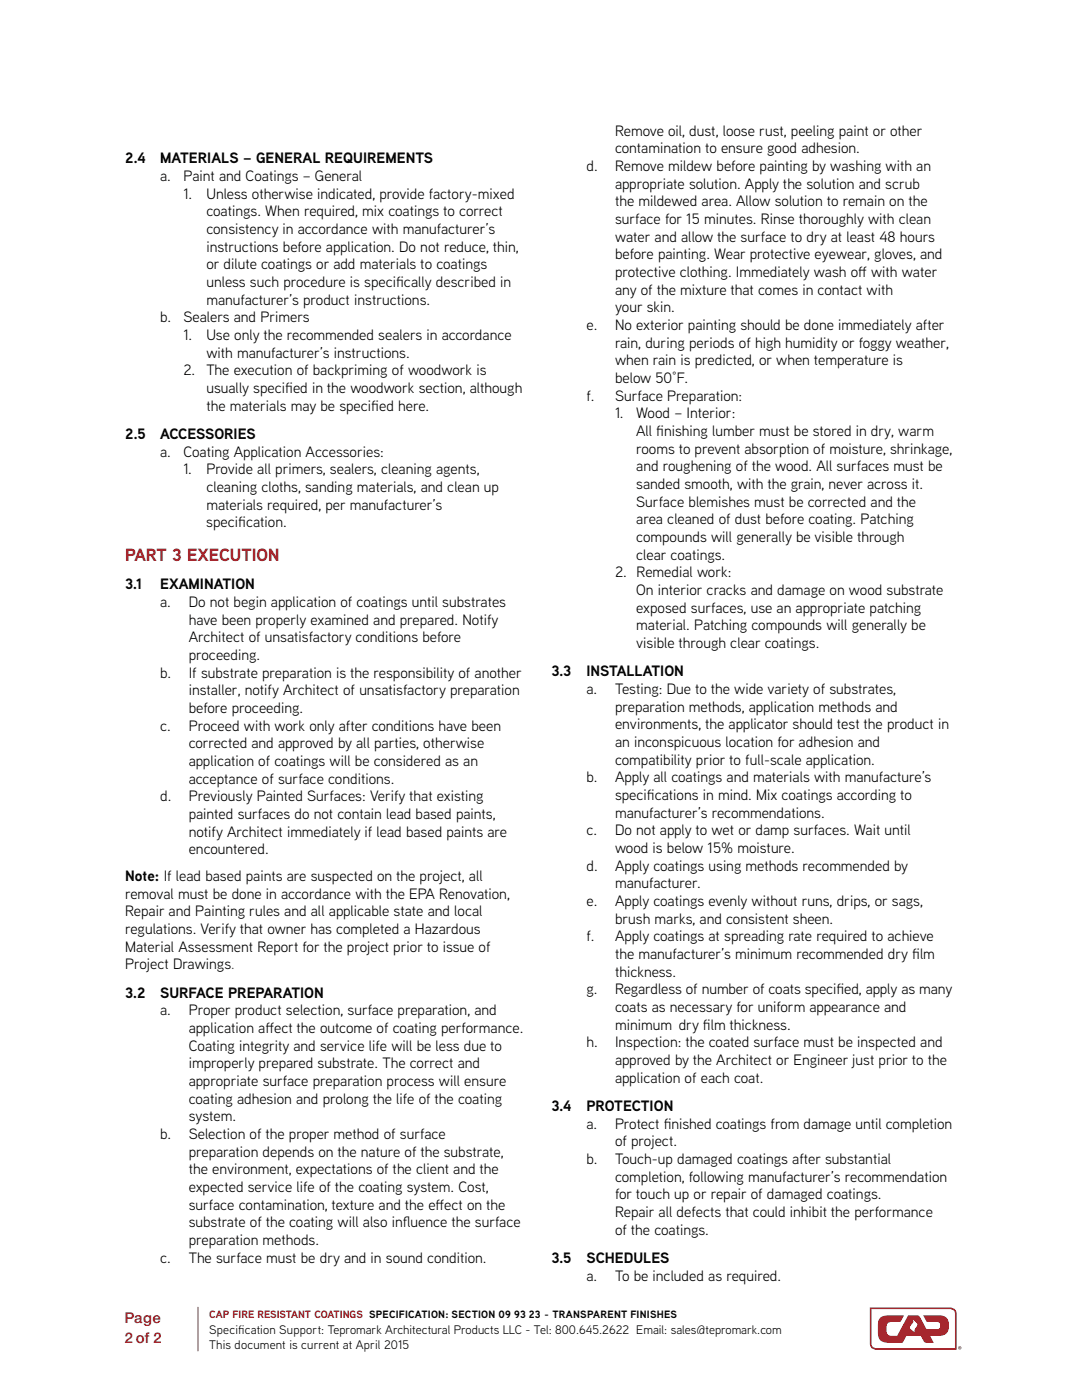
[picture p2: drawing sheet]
<svg xmlns="http://www.w3.org/2000/svg" width="216mm" height="279mm" viewBox="0 0 216 279" stroke-linecap="round" stroke-linejoin="round" font-family="sans-serif">
<defs><g id="words">
<text font-size="3.5" fill="#b5121b" x="25" y="112">PART 3 EXECUTION</text>
<g font-size="3">
<text x="122.7" y="27.1">Remove oil, dust, loose rust, peeling paint or other</text>
<text x="25" y="32.6">2.4</text>
<text x="32" y="32.6">MATERIALS – GENERAL REQUIREMENTS</text>
<text x="117" y="34.1">d.</text>
<text x="122.7" y="30.6">contamination to ensure good adhesion.</text>
<text x="122.7" y="34.1">Remove mildew before painting by washing with an</text>
<text x="32" y="36.1">a.</text>
<text x="36.6" y="36.1">Paint and Coatings – General</text>
<text x="36.6" y="39.7">1.</text>
<text x="41.2" y="39.7">Unless otherwise indicated, provide factory-mixed</text>
<text x="122.7" y="37.7">appropriate solution. Apply the solution and scrub</text>
<text x="122.7" y="41.2">the mildewed area. Allow solution to remain on the</text>
<text x="41.2" y="43.2">coatings. When required, mix coatings to correct</text>
<text x="41.2" y="46.7">consistency in accordance with manufacturer’s</text>
<text x="122.7" y="44.7">surface for 15 minutes. Rinse thoroughly with clean</text>
<text x="41.2" y="50.2">instructions before application. Do not reduce, thin,</text>
<text x="41.2" y="53.8">or dilute coatings or add materials to coatings</text>
<text x="122.7" y="48.2">water and allow the surface to dry at least 48 hours</text>
<text x="122.7" y="51.8">before painting. Wear protective eyewear, gloves, and</text>
<text x="41.2" y="57.3">unless such procedure is specif</text>
<text x="79.1" y="57.3">ically described in</text>
<text x="122.7" y="55.3">protective clothing. Immediately wash of</text>
<text x="122.7" y="58.8">any of the mixture that comes in contact with</text>
<text x="171.3" y="55.3">f with water</text>
<text x="32" y="64.4">b.</text>
<text x="36.6" y="64.4">Sealers and Primers</text>
<text x="41.2" y="60.8">manufacturer’s product instructions.</text>
<text x="117" y="65.9">e.</text>
<text x="122.7" y="62.3">your skin.</text>
<text x="122.7" y="65.9">No exterior painting should be done immediately after</text>
<text x="36.6" y="67.9">1.</text>
<text x="41.2" y="67.9">Use only the recommended sealers in accordance</text>
<text x="41.2" y="71.4">with manufacturer’s instructions.</text>
<text x="122.7" y="69.4">rain, during periods of high humidity or foggy weather,</text>
<text x="36.6" y="74.9">2.</text>
<text x="41.2" y="74.9">The execution of backpriming of woodwork is</text>
<text x="122.7" y="72.9">when rain is predicted, or when temperature is</text>
<text x="122.7" y="76.4">below 50°F.</text>
<text x="41.2" y="78.5">usually specif</text>
<text x="41.2" y="82">the materials may be specif</text>
<text x="56.9" y="78.5">ied in the woodwork section, although</text>
<text x="74.1" y="82">ied here.</text>
<text x="117" y="80">f.</text>
<text x="122.7" y="80">Surface Preparation:</text>
<text x="122.7" y="83.5">1.</text>
<text x="127" y="83.5">Wood – Interior:</text>
<text x="24.9" y="87.6">2.5</text>
<text x="31.9" y="87.6">ACCESSORIES</text>
<text x="127" y="87">All f</text>
<text x="131" y="87">inishing lumber must be stored in dry, warm</text>
<text x="31.9" y="91.2">a.</text>
<text x="36.6" y="91.2">Coating Application Accessories:</text>
<text x="36.6" y="94.7">1.</text>
<text x="41.2" y="94.7">Provide all primers, sealers, cleaning agents,</text>
<text x="127" y="90.5">rooms to prevent absorption of moisture, shrinkage,</text>
<text x="127" y="94.1">and roughening of the wood. All surfaces must be</text>
<text x="41.2" y="98.2">cleaning cloths, sanding materials, and clean up</text>
<text x="41.2" y="101.7">materials required, per manufacturer’s</text>
<text x="127" y="97.6">sanded smooth, with the grain, never across it.</text>
<text x="127" y="101.1">Surface blemishes must be corrected and the</text>
<text x="41.2" y="105.3">specif</text>
<text x="47.5" y="105.3">ication.</text>
<text x="127" y="104.7">area cleaned of dust before coating. Patching</text>
<text x="127" y="108.2">compounds will generally be visible through</text>
<text x="127" y="111.7">clear coatings.</text>
<text x="25" y="117.6">3.1</text>
<text x="32" y="117.6">EXAMINATION</text>
<text x="122.7" y="115.2">2. Remedial work:</text>
<text x="127" y="118.8">On interior cracks and damage on wood substrate</text>
<text x="32" y="121.2">a.</text>
<text x="37.7" y="121.2">Do not begin application of coatings until substrates</text>
<text x="37.7" y="124.7">have been properly examined and prepared. Notify</text>
<text x="127" y="122.3">exposed surfaces, use an appropriate patching</text>
<text x="127" y="125.8">material. Patching compounds will generally be</text>
<text x="37.7" y="128.2">Architect of unsatisfactory conditions before</text>
<text x="37.7" y="131.7">proceeding.</text>
<text x="127" y="129.3">visible through clear coatings.</text>
<text x="32" y="135.3">b.</text>
<text x="37.7" y="135.3">If substrate preparation is the responsibility of another</text>
<text x="110" y="135">3.3</text>
<text x="117" y="135">INSTALLATION</text>
<text x="37.7" y="138.8">installer, notify Architect of unsatisfactory preparation</text>
<text x="37.7" y="142.3">before proceeding.</text>
<text x="117" y="138.5">a.</text>
<text x="122.7" y="138.5">Testing: Due to the wide variety of substrates,</text>
<text x="122.7" y="142">preparation methods, application methods and</text>
<text x="32" y="145.8">c.</text>
<text x="37.7" y="145.8">Proceed with work only after conditions have been</text>
<text x="37.7" y="149.4">corrected and approved by all parties, otherwise</text>
<text x="122.7" y="145.6">environments, the applicator should test the product in</text>
<text x="122.7" y="149.1">an inconspicuous location for adhesion and</text>
<text x="37.7" y="152.9">application of coatings will be considered as an</text>
<text x="122.7" y="152.6">compatibility prior to full-scale application.</text>
<text x="32" y="160">d.</text>
<text x="37.7" y="156.4">acceptance of surface conditions.</text>
<text x="37.7" y="160">Previously Painted Surfaces: Verify that existing</text>
<text x="117" y="156.1">b.</text>
<text x="122.7" y="156.1">Apply all coatings and materials with manufacture’s</text>
<text x="122.7" y="159.7">specif</text>
<text x="129.1" y="159.7">ications in mind. Mix coatings according to</text>
<text x="37.7" y="163.5">painted surfaces do not contain lead based paints,</text>
<text x="37.7" y="167">notify Architect immediately if lead based paints are</text>
<text x="117" y="166.7">c.</text>
<text x="122.7" y="163.2">manufacturer’s recommendations.</text>
<text x="122.7" y="166.7">Do not apply to wet or damp surfaces. Wait until</text>
<text x="37.7" y="170.5">encountered.</text>
<text x="117" y="173.8">d.</text>
<text x="122.7" y="170.2">wood is below 15% moisture.</text>
<text x="122.7" y="173.8">Apply coatings using methods recommended by</text>
<text x="25" y="175.8">Note: If lead based paints are suspected on the project, all</text>
<text x="25" y="179.3">removal must be done in accordance with the EPA Renovation,</text>
<text x="122.7" y="177.3">manufacturer.</text>
<text x="25" y="182.9">Repair and Painting rules and all applicable state and local</text>
<text x="117" y="180.8">e.</text>
<text x="122.7" y="180.8">Apply coatings evenly without runs, drips, or sags,</text>
<text x="122.7" y="184.3">brush marks, and consistent sheen.</text>
<text x="25" y="186.4">regulations. Verify that owner has completed a Hazardous</text>
<text x="25" y="189.9">Material Assessment Report for the project prior to issue of</text>
<text x="117" y="187.9">f.</text>
<text x="122.7" y="187.9">Apply coatings at spreading rate required to achieve</text>
<text x="122.7" y="191.4">the manufacturer’s minimum recommended dry f</text>
<text x="182" y="191.4">ilm</text>
<text x="25" y="193.5">Project Drawings.</text>
<text x="122.7" y="194.9">thickness.</text>
<text x="25" y="199.1">3.2</text>
<text x="32" y="199.1">SURFACE PREPARATION</text>
<text x="32" y="202.7">a.</text>
<text x="37.7" y="202.7">Proper product selection, surface preparation, and</text>
<text x="117" y="198.5">g.</text>
<text x="122.7" y="198.5">Regardless of number of coats specif</text>
<text x="122.7" y="202">coats as necessary for uniform appearance and</text>
<text x="166.9" y="198.5">ied, apply as many</text>
<text x="37.7" y="206.2">application af</text>
<text x="37.7" y="209.7">Coating integrity and service life will be less due to</text>
<text x="53" y="206.2">fect the outcome of coating performance.</text>
<text x="117" y="209">h.</text>
<text x="122.7" y="209">Inspection: the coated surface must be inspected and</text>
<text x="122.7" y="205.5">minimum dry f</text>
<text x="140.3" y="205.5">ilm thickness.</text>
<text x="37.7" y="213.2">improperly prepared substrate. The correct and</text>
<text x="122.7" y="212.6">approved by the Architect or Engineer just prior to the</text>
<text x="37.7" y="216.8">appropriate surface preparation process will ensure</text>
<text x="37.7" y="220.3">coating adhesion and prolong the life of the coating</text>
<text x="110" y="221.7">3.4</text>
<text x="117" y="221.7">PROTECTION</text>
<text x="122.7" y="216.1">application of each coat.</text>
<text x="32" y="227.3">b.</text>
<text x="37.7" y="227.3">Selection of the proper method of surface</text>
<text x="37.7" y="223.8">system.</text>
<text x="117" y="225.3">a.</text>
<text x="122.7" y="225.3">Protect f</text>
<text x="132.4" y="225.3">inished coatings from damage until completion</text>
<text x="37.7" y="230.9">preparation depends on the nature of the substrate,</text>
<text x="117" y="232.3">b.</text>
<text x="122.7" y="228.8">of project.</text>
<text x="122.7" y="232.3">Touch-up damaged coatings after substantial</text>
<text x="37.7" y="234.4">the environment, expectations of the client and the</text>
<text x="37.7" y="237.9">expected service life of the coating system. Cost,</text>
<text x="122.7" y="235.8">completion, following manufacturer’s recommendation</text>
<text x="122.7" y="239.4">for touch up or repair of damaged coatings.</text>
<text x="37.7" y="241.4">surface contamination, texture and the ef</text>
<text x="37.7" y="245">substrate of the coating will also inf</text>
<text x="80.4" y="245">luence the surface</text>
<text x="86.9" y="241.4">fect on the</text>
<text x="122.7" y="242.9">Repair all defects that could inhibit the performance</text>
<text x="37.7" y="248.5">preparation methods.</text>
<text x="122.7" y="246.4">of the coatings.</text>
<text x="32" y="252">c.</text>
<text x="37.7" y="252">The surface must be dry and in sound condition.</text>
<text x="110" y="252.1">3.5</text>
<text x="117" y="252.1">SCHEDULES</text>
<text x="117" y="255.6">a.</text>
<text x="122.7" y="255.6">To be included as required.</text>
</g>
<g font-size="2.8" fill="#b5121b">
<text x="25" y="264">Page</text>
<text x="25" y="268">2 of 2</text>
</g>
<g font-size="2.5">
<text x="41.8" y="266.3">Specif</text>
<text x="41.8" y="269.3">This document is current at April 2015</text>
<text x="47.5" y="266.3">ication Support: Tepromark Architectural Products LLC - Tel: 800.645.2622 Email: sales@tepromark.com</text>
</g>
<text font-size="2.1" fill="#b5121b" x="41.8" y="263.1">CAP FIRE RESISTANT COATINGS SPECIFICATION: SECTION 09 93 23 - TRANSPARENT FINISHES</text>
</g></defs>
<path d="M173.7 261.1h16a1.04 1.04 0 0 1 1 1.1v7h-16a1.03 1.03 0 0 1-1-1.1z" fill="none" stroke="#b5121b" stroke-width=".33"/>
<g fill="#b5121b">
<path d="M191.4 268.9l.1 .1zM191.4 268.8h.2l.1 .4-.2-.2-.1 .2zM191.2 269a.3 .3 0 0 0 .6 0 .3 .3 0 0 0-.6 0zM191.2 269a.34 .34 0 0 1 .6 0 .34 .34 0 0 1-.6 0z"/>
<path d="M182.1 263.3l.8 .8a.94 .94 0 0 1-.3 1.1l-.1 .7-.4-.4a.69 .69 0 0 1-.6-.6 .69 .69 0 0 1 .5-.7 .68 .68 0 0 0 .1-.9zM175.6 263l-.2 .3a5.4 5.4 0 0 0 .2 4.2 5.4 5.4 0 0 0 3.7 .5h.8l.8-1.4h2.8l.6 1.1a.75 .75 0 0 0 .9 .3h1.1l-.7-1.4a6.9 6.9 0 0 0 3-.3 2.43 2.43 0 0 0 0-3.5l-1.2-.3h-3.2l.7 1.3h1.8a.73 .73 0 0 1 .9 .6 .73 .73 0 0 1-.7 .9h-2l-1.6-2.7-2.1-.1-2.2 4.1h-1.1a.93 .93 0 0 1-1-1.1 1.37 1.37 0 0 1 .6-1.6l2.2-.1 .7-1.3h-.9a6.1 6.1 0 0 0-3.9 .5z"/>
</g>
<path d="M39.5 260.8v8.9" fill="none" stroke="#b5121b" stroke-width=".2"/>
<use href="#words"/>
</svg>
